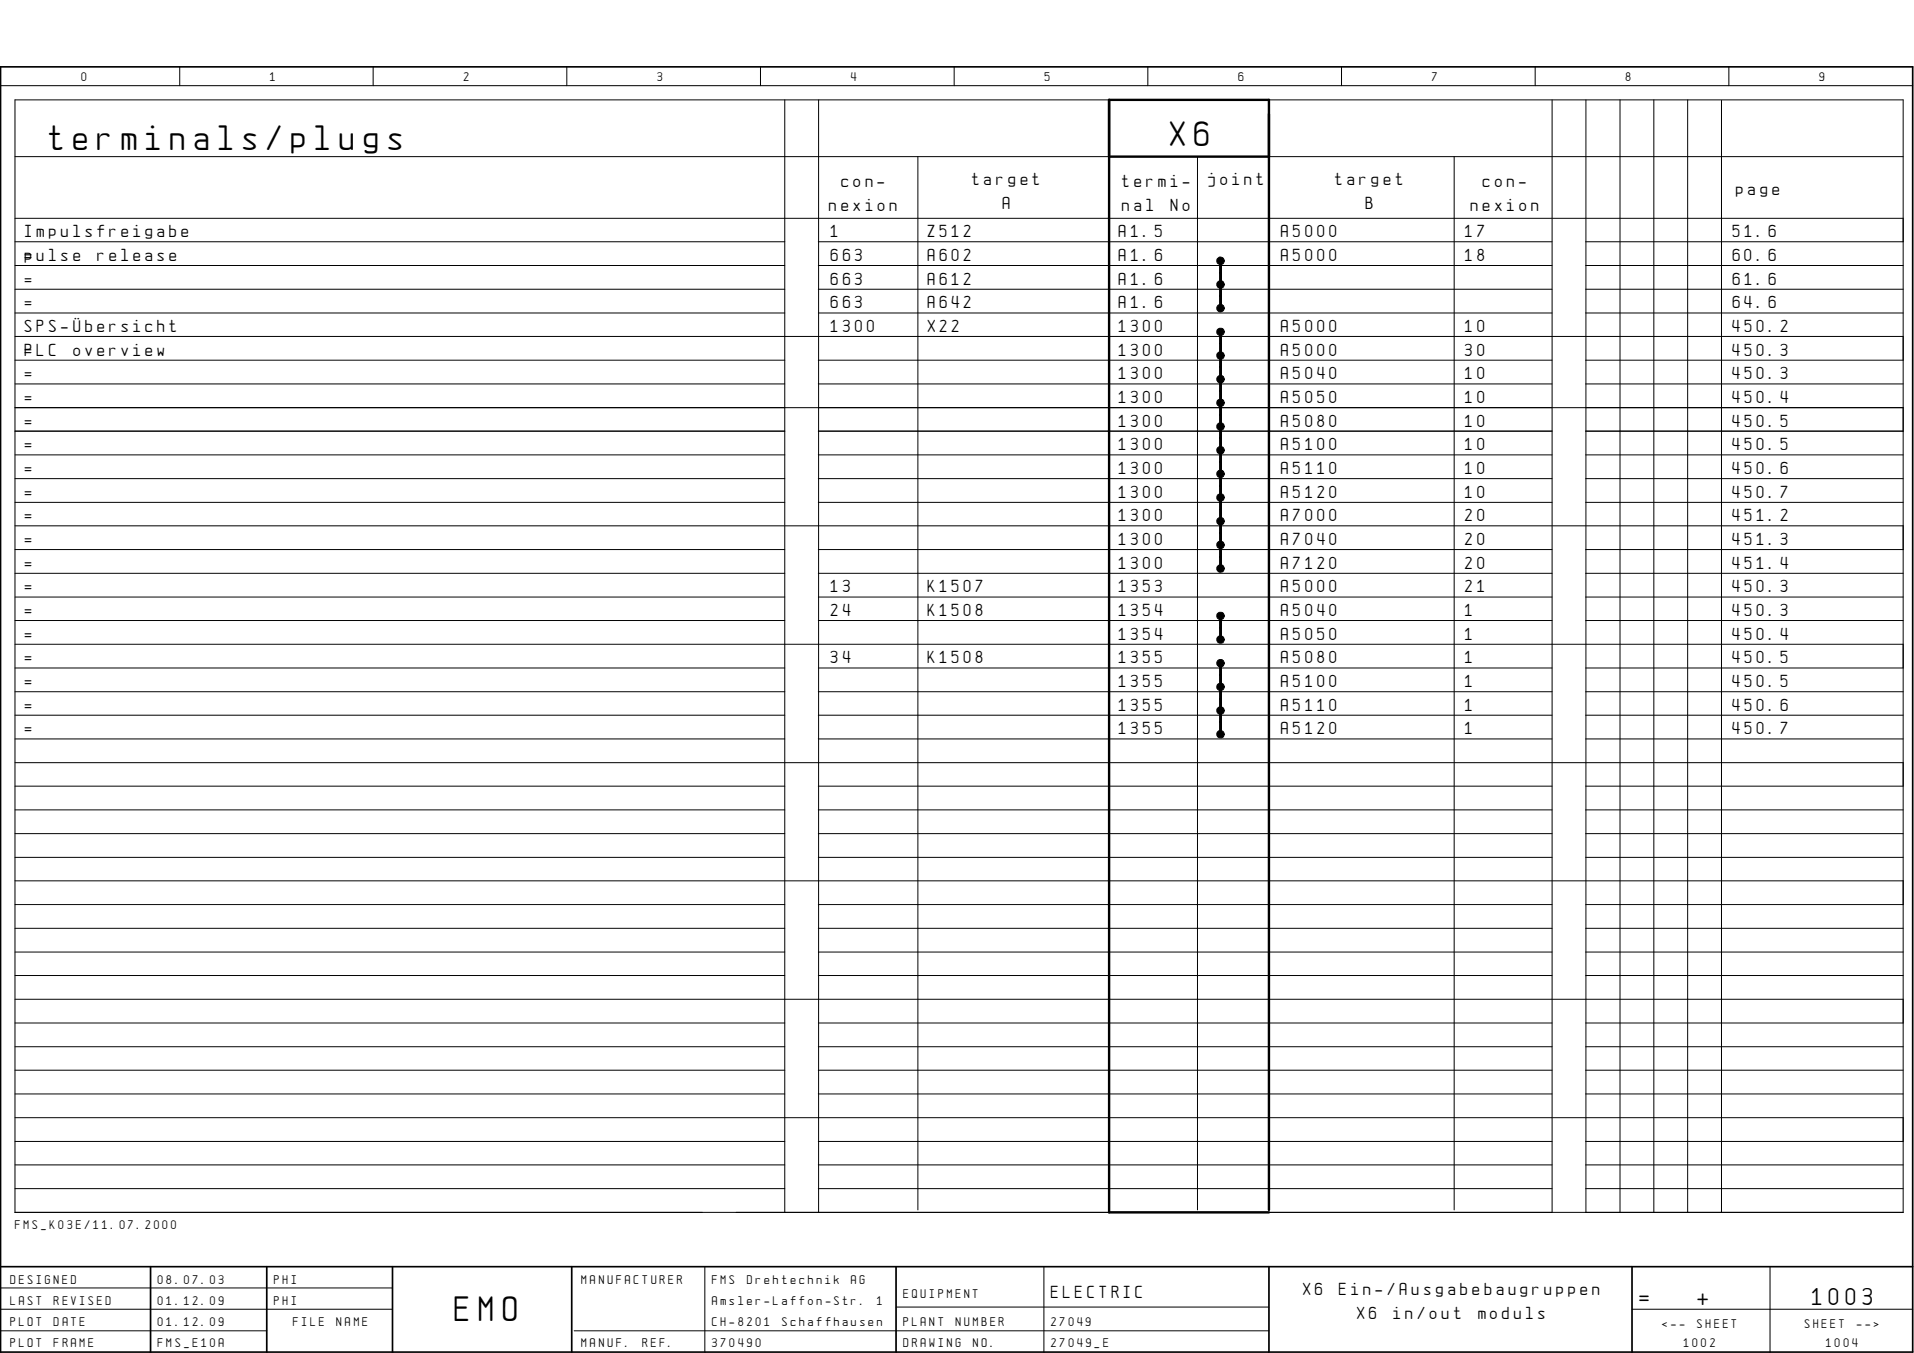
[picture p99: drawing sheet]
<svg xmlns="http://www.w3.org/2000/svg" width="297mm" height="210mm" viewBox="0 0 297 210" stroke-linecap="round" stroke-linejoin="round" font-family="sans-serif">
<defs><g id="words">
<g font-size="4.4">
<text x="7.6" y="23.2">terminals/plugs</text>
<text x="181.6" y="22.7">X6</text>
<text x="70.6" y="205">EMO</text>
</g>
<g font-size="3">
<text x="254.4" y="202.4">=</text>
<text x="263.4" y="202.4">+</text>
<text x="281.2" y="202.4">1003</text>
</g>
<g font-size="2.2">
<text x="130.6" y="29.1">con-</text>
<text x="150.9" y="28.7">target</text>
<text x="174.2" y="29.1">termi-</text>
<text x="187.5" y="28.7">joint</text>
<text x="207.2" y="28.7">target</text>
<text x="230.1" y="29.1">con-</text>
<text x="128.7" y="32.8">nexion</text>
<text x="155.6" y="32.4">A</text>
<text x="174.2" y="32.8">nal</text>
<text x="181.7" y="32.8">No</text>
<text x="212" y="32.4">B</text>
<text x="228.3" y="32.8">nexion</text>
<text x="269.4" y="30.2">page</text>
<text x="3.8" y="36.8">Impulsfreigabe</text>
<text x="3.8" y="40.5">pulse</text>
<text x="3.8" y="40.5">=</text>
<text x="15.1" y="40.5">release</text>
<text x="128.9" y="36.8">1</text>
<text x="128.9" y="40.5">663</text>
<text x="144" y="40.5">A602</text>
<text x="144" y="36.8">Z512</text>
<text x="173.6" y="36.8">A1.5</text>
<text x="173.6" y="40.5">A1.6</text>
<text x="198.8" y="36.8">A5000</text>
<text x="198.8" y="40.5">A5000</text>
<text x="227.4" y="36.8">17</text>
<text x="227.4" y="40.5">18</text>
<text x="268.9" y="36.8">51.6</text>
<text x="268.9" y="40.5">60.6</text>
<text x="3.8" y="44.2">=</text>
<text x="3.8" y="47.8">=</text>
<text x="128.9" y="44.2">663</text>
<text x="128.9" y="47.8">663</text>
<text x="144" y="44.2">A612</text>
<text x="144" y="47.8">A642</text>
<text x="173.6" y="44.2">A1.6</text>
<text x="173.6" y="47.8">A1.6</text>
<text x="268.9" y="44.2">61.6</text>
<text x="268.9" y="47.8">64.6</text>
<text x="3.8" y="51.5">SPS-šbersicht</text>
<text x="128.9" y="51.5">1300</text>
<text x="144" y="51.5">X22</text>
<text x="173.6" y="51.5">1300</text>
<text x="198.8" y="51.5">A5000</text>
<text x="227.4" y="51.5">10</text>
<text x="268.9" y="51.5">450.2</text>
<text x="3.8" y="55.2">PLC</text>
<text x="3.8" y="55.2">=</text>
<text x="3.8" y="58.8">=</text>
<text x="11.4" y="55.2">overview</text>
<text x="173.6" y="55.2">1300</text>
<text x="173.6" y="58.8">1300</text>
<text x="198.8" y="55.2">A5000</text>
<text x="198.8" y="58.8">A5040</text>
<text x="227.4" y="55.2">30</text>
<text x="227.4" y="58.8">10</text>
<text x="268.9" y="55.2">450.3</text>
<text x="268.9" y="58.8">450.3</text>
<text x="3.8" y="62.5">=</text>
<text x="173.6" y="62.5">1300</text>
<text x="198.8" y="62.5">A5050</text>
<text x="227.4" y="62.5">10</text>
<text x="268.9" y="62.5">450.4</text>
<text x="3.8" y="66.2">=</text>
<text x="3.8" y="69.8">=</text>
<text x="173.6" y="66.2">1300</text>
<text x="173.6" y="69.8">1300</text>
<text x="198.8" y="66.2">A5080</text>
<text x="198.8" y="69.8">A5100</text>
<text x="227.4" y="66.2">10</text>
<text x="227.4" y="69.8">10</text>
<text x="268.9" y="66.2">450.5</text>
<text x="268.9" y="69.8">450.5</text>
<text x="3.8" y="73.5">=</text>
<text x="3.8" y="77.2">=</text>
<text x="173.6" y="73.5">1300</text>
<text x="173.6" y="77.2">1300</text>
<text x="198.8" y="73.5">A5110</text>
<text x="198.8" y="77.2">A5120</text>
<text x="227.4" y="73.5">10</text>
<text x="227.4" y="77.2">10</text>
<text x="268.9" y="73.5">450.6</text>
<text x="268.9" y="77.2">450.7</text>
<text x="3.8" y="80.9">=</text>
<text x="173.6" y="80.9">1300</text>
<text x="198.8" y="80.9">A7000</text>
<text x="227.4" y="80.9">20</text>
<text x="268.9" y="80.9">451.2</text>
<text x="3.8" y="84.5">=</text>
<text x="3.8" y="88.2">=</text>
<text x="173.6" y="84.5">1300</text>
<text x="173.6" y="88.2">1300</text>
<text x="198.8" y="84.5">A7040</text>
<text x="198.8" y="88.2">A7120</text>
<text x="227.4" y="84.5">20</text>
<text x="227.4" y="88.2">20</text>
<text x="268.9" y="84.5">451.3</text>
<text x="268.9" y="88.2">451.4</text>
<text x="3.8" y="91.9">=</text>
<text x="3.8" y="95.5">=</text>
<text x="128.9" y="95.5">24</text>
<text x="128.9" y="91.9">13</text>
<text x="144" y="91.9">K1507</text>
<text x="144" y="95.5">K1508</text>
<text x="173.6" y="91.9">1353</text>
<text x="173.6" y="95.5">1354</text>
<text x="198.8" y="91.9">A5000</text>
<text x="198.8" y="95.5">A5040</text>
<text x="227.4" y="91.9">21</text>
<text x="227.4" y="95.5">1</text>
<text x="268.9" y="91.9">450.3</text>
<text x="268.9" y="95.5">450.3</text>
<text x="3.8" y="99.2">=</text>
<text x="173.6" y="99.2">1354</text>
<text x="198.8" y="99.2">A5050</text>
<text x="227.4" y="99.2">1</text>
<text x="268.9" y="99.2">450.4</text>
<text x="3.8" y="102.9">=</text>
<text x="3.8" y="106.6">=</text>
<text x="128.9" y="102.9">34</text>
<text x="144" y="102.9">K1508</text>
<text x="173.6" y="102.9">1355</text>
<text x="173.6" y="106.6">1355</text>
<text x="198.8" y="102.9">A5080</text>
<text x="198.8" y="106.6">A5100</text>
<text x="227.4" y="102.9">1</text>
<text x="227.4" y="106.6">1</text>
<text x="268.9" y="102.9">450.5</text>
<text x="268.9" y="106.6">450.5</text>
<text x="3.8" y="110.2">=</text>
<text x="3.8" y="113.9">=</text>
<text x="173.6" y="110.2">1355</text>
<text x="173.6" y="113.9">1355</text>
<text x="198.8" y="110.2">A5110</text>
<text x="198.8" y="113.9">A5120</text>
<text x="227.4" y="110.2">1</text>
<text x="227.4" y="113.9">1</text>
<text x="268.9" y="110.2">450.6</text>
<text x="268.9" y="113.9">450.7</text>
<text x="163.1" y="201.3">ELECTRIC</text>
<text x="202.2" y="201">X6</text>
<text x="207.9" y="201">Ein-/Ausgabebaugruppen</text>
<text x="210.6" y="204.6">X6</text>
<text x="216.3" y="204.6">in/out</text>
<text x="229.4" y="204.6">moduls</text>
</g>
<g font-size="1.6">
<text x="12.7" y="12.6">0</text>
<text x="41.9" y="12.6">1</text>
<text x="72" y="12.6">2</text>
<text x="102.1" y="12.6">3</text>
<text x="132.1" y="12.6">4</text>
<text x="162.1" y="12.6">5</text>
<text x="192.2" y="12.6">6</text>
<text x="222.2" y="12.6">7</text>
<text x="252.3" y="12.6">8</text>
<text x="282.4" y="12.6">9</text>
<text x="2.4" y="190.7">FMS_K03E/11.07.2000</text>
<text x="1.6" y="199.1">DESIGNED</text>
<text x="1.6" y="202.4">LAST</text>
<text x="8.4" y="202.4">REVISED</text>
<text x="24.5" y="199.1">08.07.03</text>
<text x="24.5" y="202.4">01.12.09</text>
<text x="42.5" y="199.1">PHI</text>
<text x="42.5" y="202.4">PHI</text>
<text x="90.3" y="199.1">MANUFACTURER</text>
<text x="110.5" y="202.4">Amsler-Laffon-Str.</text>
<text x="110.5" y="199.1">FMS</text>
<text x="115.9" y="199.1">Drehtechnik</text>
<text x="132.1" y="199.1">AG</text>
<text x="136.1" y="202.4">1</text>
<text x="140.2" y="201.3">EQUIPMENT</text>
<text x="1.6" y="205.7">PLOT</text>
<text x="1.6" y="209">PLOT</text>
<text x="8.4" y="205.7">DATE</text>
<text x="8.4" y="209">FRAME</text>
<text x="24.5" y="205.7">01.12.09</text>
<text x="24.5" y="209">FMS_E10A</text>
<text x="45.5" y="205.7">FILE</text>
<text x="52.2" y="205.7">NAME</text>
<text x="90.3" y="209">MANUF.</text>
<text x="99.7" y="209">REF.</text>
<text x="110.5" y="209">370490</text>
<text x="110.5" y="205.7">CH-8201</text>
<text x="121.4" y="205.7">Schaffhausen</text>
<text x="140.2" y="205.7">PLANT</text>
<text x="140.2" y="209">DRAWING</text>
<text x="148.3" y="205.7">NUMBER</text>
<text x="151" y="209">NO.</text>
<text x="163.1" y="205.7">27049</text>
<text x="163.1" y="209">27049_E</text>
<text x="258" y="206.1">&lt;--</text>
<text x="261.3" y="209">1002</text>
<text x="263.4" y="206.1">SHEET</text>
<text x="280.1" y="206.1">SHEET</text>
<text x="283.4" y="209">1004</text>
<text x="288.2" y="206.1">--&gt;</text>
</g>
</g></defs>
<g fill="none" stroke="#000" stroke-width=".16">
<path d="M.1 13.3h296.7M2.3 15.5h293.1v172.6h-293.1zM27.9 10.4v2.9M57.9 10.4v2.9M88 10.4v2.9M118 10.4v2.9M121.8 15.5v172.6M127 15.5v172.6M148.1 10.4v2.9M178.1 10.4v2.9M208.2 10.4v2.9M238.2 10.4v2.9"/>
<path d="M240.9 15.5v172.6M246.1 15.5v172.6M251.4 15.5v172.6M256.7 15.5v172.6M261.9 15.5v172.6M267.2 15.6v172.5M268.3 10.4v2.9M2.3 24.3h293.1M2.3 33.9h293.1M2.3 37.5h119.5M127 37.5h113.9M142.4 24.3v163.4"/>
<path d="M185.8 24.3v163.4M225.7 24.3v163.4M246.1 37.5h49.3M2.3 41.2h119.5M2.3 44.9h119.5M2.3 48.6h119.5M2.3 52.2h293.1M2.3 55.9h119.5M2.3 59.6h119.5M127 41.2h113.9M127 44.9h113.9M127 48.6h113.9"/>
<path d="M127 55.9h113.9M127 59.6h113.9M189.3 40.5h.3v1.8h-.3zM189.3 42.3h.3v3.7h-.3zM189.3 46h.3v1.8h-.3zM189.3 51.5h.3v1.8h-.3zM189.3 53.3h.3v3.7h-.3zM189.3 57h.3v3.7h-.3zM246.1 41.2h49.3M246.1 44.9h49.3M246.1 48.6h49.3M246.1 55.9h49.3"/>
<path d="M246.1 59.6h49.3M2.3 63.2h293.1M2.3 66.9h119.5M2.3 70.6h119.5M2.3 74.3h119.5M2.3 77.9h119.5M127 66.9h113.9M127 70.6h113.9M127 74.3h113.9M127 77.9h113.9M189.3 60.7h.3v3.6h-.3zM189.3 64.3h.3v3.7h-.3z"/>
<path d="M189.3 68h.3v3.7h-.3zM189.3 71.7h.3v3.7h-.3zM189.3 75.4h.3v3.6h-.3zM189.3 79h.3v3.7h-.3zM246.1 66.9h49.3M246.1 70.6h49.3M246.1 74.3h49.3M246.1 77.9h49.3M2.3 81.6h293.1M2.3 85.3h119.5M2.3 88.9h119.5M2.3 92.6h119.5"/>
<path d="M2.3 96.3h119.5M2.3 99.9h293.1M127 85.3h113.9M127 88.9h113.9M127 92.6h113.9M127 96.3h113.9M189.3 82.7h.3v3.7h-.3zM189.3 86.4h.3v1.8h-.3zM189.3 95.5h.3v1.9h-.3zM189.3 97.4h.3v1.8h-.3zM246.1 85.3h49.3M246.1 88.9h49.3"/>
<path d="M246.1 92.6h49.3M246.1 96.3h49.3M2.3 103.6h119.5M2.3 107.3h119.5M2.3 111h119.5M2.3 114.6h119.5M2.3 118.3h293.1M127 103.6h113.9M127 107.3h113.9M127 111h113.9M127 114.6h113.9M189.3 102.9h.3v1.8h-.3z"/>
<path d="M189.3 104.7h.3v3.7h-.3zM189.3 108.4h.3v3.7h-.3zM189.3 112.1h.3v1.8h-.3zM246.1 103.6h49.3M246.1 107.3h49.3M246.1 111h49.3M246.1 114.6h49.3M2.3 122h119.5M2.3 125.6h119.5M2.3 129.3h119.5M2.3 133h119.5M2.3 136.7h293.1"/>
<path d="M127 122h113.9M127 125.6h113.9M127 129.3h113.9M127 133h113.9M246.1 122h49.3M246.1 125.6h49.3M246.1 129.3h49.3M246.1 133h49.3M2.3 140.3h119.5M2.3 144h119.5M2.3 147.7h119.5M2.3 151.3h119.5"/>
<path d="M2.3 155h293.1M2.3 158.7h119.5M127 140.3h113.9M127 144h113.9M127 147.7h113.9M127 151.3h113.9M127 158.7h113.9M246.1 140.3h49.3M246.1 144h49.3M246.1 147.7h49.3M246.1 151.3h49.3M246.1 158.7h49.3"/>
<path d="M2.3 162.4h119.5M2.3 166h119.5M2.3 169.7h119.5M2.3 173.4h293.1M2.3 177.1h119.5M127 162.4h113.9M127 166h113.9M127 169.7h113.9M127 177.1h113.9M246.1 162.4h49.3M246.1 166h49.3M246.1 169.7h49.3"/>
<path d="M246.1 177.1h49.3M.1 199.8h60.8M2.3 180.7h119.5M2.3 184.4h119.5M109.4 196.5v13.3M127 180.7h113.9M127 184.4h113.9M162 196.5v13.3M246.1 180.7h49.3M246.1 184.4h49.3M274.7 196.5v13.3M.1 203.1h60.8"/>
<path d="M.1 206.5h41.3M89.1 206.5h107.8M139.1 202.8h57.8M253.3 203.1h43.5"/>
<circle cx="189.4" cy="58.8" r=".59"/>
<circle cx="189.4" cy="55.1" r=".59"/>
<circle cx="189.4" cy="40.5" r=".59"/>
<circle cx="189.4" cy="51.5" r=".59"/>
<circle cx="189.4" cy="44.1" r=".59"/>
<circle cx="189.4" cy="47.8" r=".59"/>
<circle cx="189.4" cy="77.2" r=".59"/>
<circle cx="189.4" cy="69.8" r=".59"/>
<circle cx="189.4" cy="73.5" r=".59"/>
<circle cx="189.4" cy="62.5" r=".59"/>
<circle cx="189.4" cy="66.2" r=".58"/>
<circle cx="189.4" cy="99.2" r=".59"/>
<circle cx="189.4" cy="88.2" r=".59"/>
<circle cx="189.4" cy="84.5" r=".59"/>
<circle cx="189.4" cy="80.9" r=".58"/>
<circle cx="189.4" cy="95.5" r=".58"/>
<circle cx="189.4" cy="110.2" r=".6"/>
<circle cx="189.4" cy="106.6" r=".59"/>
<circle cx="189.4" cy="102.9" r=".59"/>
<circle cx="189.4" cy="113.9" r=".59"/>
</g>
<path d="M.1 10.4h296.7v199.4h-296.7zM.1 196.5h296.7M23.4 196.5v13.3M41.4 196.5v13.3M60.9 196.5v13.3M88.7 196.5v13.3M139.1 196.5v13.3M196.9 196.5v13.3M253.3 196.5v13.3" fill="none" stroke="#000" stroke-width=".26"/>
<path d="M172.1 24.3h24.8M196.9 187.7v-172.2h-24.8v172.6h24.8" fill="none" stroke="#000" stroke-width=".37"/>
<g fill="#000">
<path d="M189.3 40.5h.3v1.8h-.3zM189.3 46h.3v1.8h-.3zM189.3 51.5h.3v1.8h-.3zM189.3 86.4h.3v1.8h-.3zM189.3 95.5h.3v1.9h-.3zM189.3 97.4h.3v1.8h-.3zM189.3 102.9h.3v1.8h-.3zM189.3 112.1h.3v1.8h-.3z"/>
<circle cx="189.4" cy="40.5" r=".59"/>
<circle cx="189.4" cy="55.1" r=".59"/>
<circle cx="189.4" cy="44.1" r=".59"/>
<circle cx="189.4" cy="47.8" r=".59"/>
<circle cx="189.4" cy="58.8" r=".59"/>
<circle cx="189.4" cy="51.5" r=".59"/>
<circle cx="189.4" cy="69.8" r=".59"/>
<circle cx="189.4" cy="73.5" r=".59"/>
<circle cx="189.4" cy="77.2" r=".59"/>
<circle cx="189.4" cy="62.5" r=".59"/>
<circle cx="189.4" cy="66.2" r=".58"/>
<circle cx="189.4" cy="84.5" r=".59"/>
<circle cx="189.4" cy="99.2" r=".59"/>
<circle cx="189.4" cy="88.2" r=".59"/>
<circle cx="189.4" cy="80.9" r=".58"/>
<circle cx="189.4" cy="95.5" r=".58"/>
<circle cx="189.4" cy="110.2" r=".6"/>
<circle cx="189.4" cy="106.6" r=".59"/>
<circle cx="189.4" cy="113.9" r=".59"/>
<circle cx="189.4" cy="102.9" r=".59"/>
</g>
<path d="M189.4 42.3v3.7M189.4 53.3v33.1M189.4 104.7v7.4" fill="none" stroke="#000" stroke-width=".3"/>
<use href="#words"/>
</svg>
